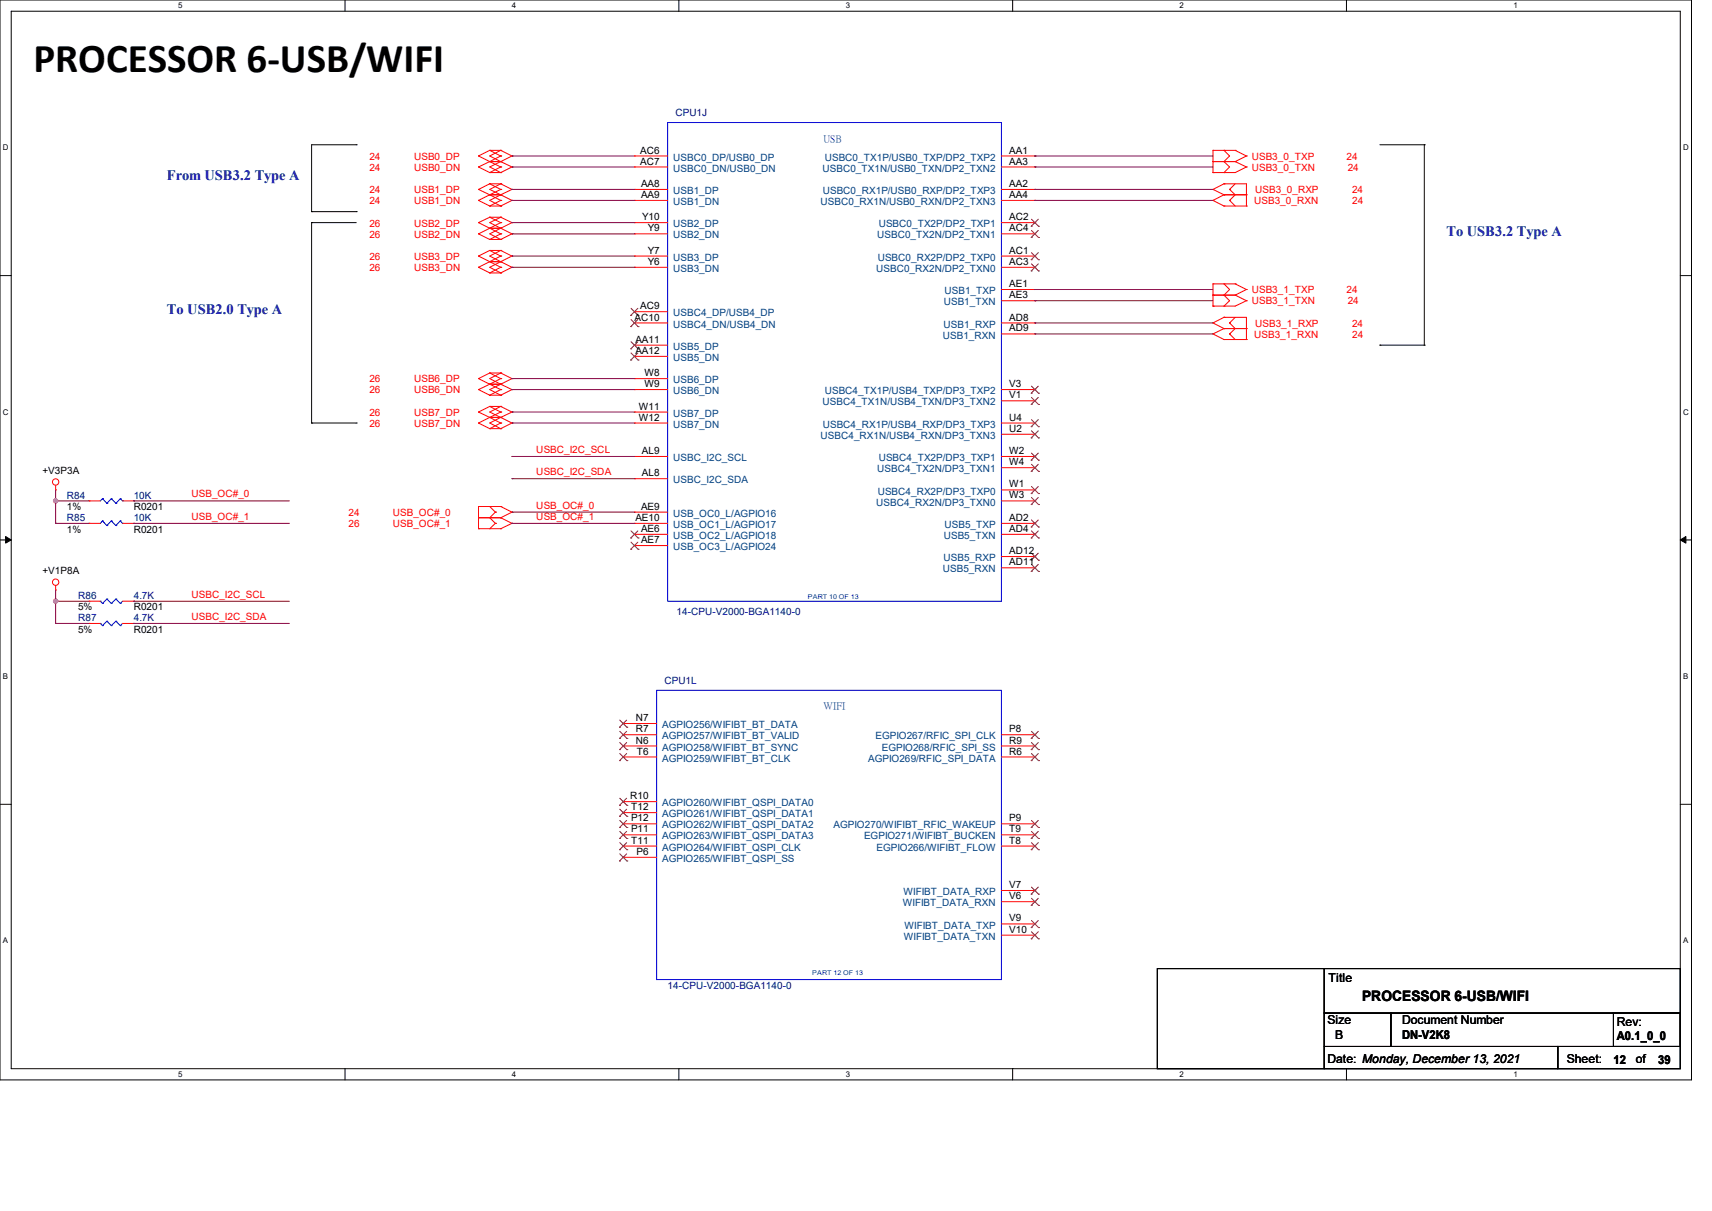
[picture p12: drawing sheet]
<svg xmlns="http://www.w3.org/2000/svg" width="297mm" height="210mm" viewBox="0 0 297 210" stroke-linecap="round" stroke-linejoin="round" font-family="sans-serif">
<defs><g id="words">
<text font-size="7.1" x="5.8" y="12.6">PROCESSOR 6-USB/WIFI</text>
<g font-size="2.5" fill="#000080">
<text x="29" y="31.2">From USB3.2 Type A</text>
<text x="251" y="40.9">To USB3.2 Type A</text>
<text x="29" y="54.4">To USB2.0 Type A</text>
</g>
<text font-size="2.5" x="236.3" y="173.6">PROCESSOR 6-USB/WIFI</text>
<g font-size="2.1">
<text x="230.5" y="170.3">Title</text>
<text x="230.3" y="177.6">Size</text>
<text x="243.2" y="177.6">Document Number</text>
<text x="280.5" y="178">Rev:</text>
<text x="230.3" y="184.4">Date: Monday, December 13, 2021</text>
<text x="231.6" y="180.1">B</text>
<text x="243.2" y="180.2">DN-V2K8</text>
<text x="271.8" y="184.4">Sheet:</text>
<text x="279.9" y="184.4">12</text>
<text x="280.5" y="180.4">A0.1_0_0</text>
<text x="283.8" y="184.4">of</text>
<text x="287.7" y="184.4">39</text>
</g>
<g font-size="1.7" fill="#000080">
<text x="117.2" y="20.2">CPU1J</text>
<text x="11.6" y="86.6">R84</text>
<text x="23.2" y="86.6">10K</text>
<text x="11.6" y="90.4">R85</text>
<text x="23.2" y="90.4">10K</text>
<text x="13.5" y="103.9">R86</text>
<text x="13.5" y="107.8">R87</text>
<text x="23.2" y="103.9">4.7K</text>
<text x="23.2" y="107.8">4.7K</text>
<text x="117.4" y="106.6">14-CPU-V2000-BGA1140-0</text>
<text x="115.3" y="118.6">CPU1L</text>
<text x="115.8" y="171.5">14-CPU-V2000-BGA1140-0</text>
</g>
<g font-size="1.7" fill="#f00">
<text x="64.1" y="27.7">24</text>
<text x="64.1" y="29.6">24</text>
<text x="71.8" y="27.7">USB0_DP</text>
<text x="71.8" y="29.6">USB0_DN</text>
<text x="217.2" y="27.7">USB3_0_TXP</text>
<text x="217.2" y="29.6">USB3_0_TXN</text>
<text x="233.6" y="27.7">24</text>
<text x="233.8" y="29.6">24</text>
<text x="64.1" y="33.5">24</text>
<text x="64.1" y="35.4">24</text>
<text x="71.8" y="33.5">USB1_DP</text>
<text x="71.8" y="35.4">USB1_DN</text>
<text x="217.6" y="35.4">USB3_0_RXN</text>
<text x="217.8" y="33.5">USB3_0_RXP</text>
<text x="234.6" y="35.4">24</text>
<text x="234.6" y="33.5">24</text>
<text x="64.1" y="39.3">26</text>
<text x="64.1" y="41.2">26</text>
<text x="71.8" y="39.3">USB2_DP</text>
<text x="71.8" y="41.2">USB2_DN</text>
<text x="64.1" y="45">26</text>
<text x="64.1" y="47">26</text>
<text x="71.8" y="45">USB3_DP</text>
<text x="71.8" y="47">USB3_DN</text>
<text x="217.2" y="50.8">USB3_1_TXP</text>
<text x="217.2" y="52.8">USB3_1_TXN</text>
<text x="233.6" y="50.8">24</text>
<text x="233.8" y="52.8">24</text>
<text x="217.6" y="58.6">USB3_1_RXN</text>
<text x="217.8" y="56.6">USB3_1_RXP</text>
<text x="234.6" y="58.6">24</text>
<text x="234.6" y="56.6">24</text>
<text x="64.1" y="66.3">26</text>
<text x="64.1" y="68.2">26</text>
<text x="71.8" y="66.3">USB6_DP</text>
<text x="71.8" y="68.2">USB6_DN</text>
<text x="64.1" y="72.1">26</text>
<text x="64.1" y="74">26</text>
<text x="71.8" y="72.1">USB7_DP</text>
<text x="71.8" y="74">USB7_DN</text>
<text x="93" y="78.6">USBC_I2C_SCL</text>
<text x="93" y="82.4">USBC_I2C_SDA</text>
<text x="33.2" y="86.3">USB_OC#_0</text>
<text x="60.5" y="89.4">24</text>
<text x="68.2" y="89.4">USB_OC#_0</text>
<text x="93" y="88.2">USB_OC#_0</text>
<text x="33.2" y="90.2">USB_OC#_1</text>
<text x="60.5" y="91.4">26</text>
<text x="68.2" y="91.4">USB_OC#_1</text>
<text x="93" y="90.2">USB_OC#_1</text>
<text x="33.2" y="103.7">USBC_I2C_SCL</text>
<text x="33.2" y="107.5">USBC_I2C_SDA</text>
</g>
<g font-size="1.7">
<text x="111.1" y="26.6">AC6</text>
<text x="111.1" y="28.5">AC7</text>
<text x="175.1" y="26.6">AA1</text>
<text x="175.1" y="28.5">AA3</text>
<text x="111.2" y="32.4">AA8</text>
<text x="111.2" y="34.3">AA9</text>
<text x="175.1" y="32.4">AA2</text>
<text x="175.1" y="34.3">AA4</text>
<text x="111.4" y="38.2">Y10</text>
<text x="112.4" y="40.1">Y9</text>
<text x="175.1" y="38.2">AC2</text>
<text x="175.1" y="40.1">AC4</text>
<text x="112.4" y="44">Y7</text>
<text x="112.4" y="45.9">Y6</text>
<text x="175.1" y="44">AC1</text>
<text x="175.1" y="45.9">AC3</text>
<text x="111.1" y="53.6">AC9</text>
<text x="175.1" y="49.8">AE1</text>
<text x="175.1" y="51.7">AE3</text>
<text x="110.1" y="55.6">AC10</text>
<text x="110.2" y="59.4">AA11</text>
<text x="175.1" y="55.6">AD8</text>
<text x="175.1" y="57.5">AD9</text>
<text x="110.2" y="61.4">AA12</text>
<text x="111.8" y="65.2">W8</text>
<text x="110.8" y="71">W11</text>
<text x="111.8" y="67.1">W9</text>
<text x="175.1" y="67.1">V3</text>
<text x="175.1" y="69.1">V1</text>
<text x="110.8" y="72.9">W12</text>
<text x="175.1" y="72.9">U4</text>
<text x="175.1" y="74.9">U2</text>
<text x="7.4" y="82.1">+V3P3A</text>
<text x="111.4" y="78.7">AL9</text>
<text x="111.4" y="82.6">AL8</text>
<text x="175.1" y="78.7">W2</text>
<text x="175.1" y="80.7">W4</text>
<text x="11.6" y="88.5">1%</text>
<text x="23.2" y="88.5">R0201</text>
<text x="111.2" y="88.4">AE9</text>
<text x="175.1" y="84.5">W1</text>
<text x="175.1" y="86.4">W3</text>
<text x="11.6" y="92.4">1%</text>
<text x="23.2" y="92.4">R0201</text>
<text x="110.2" y="90.3">AE10</text>
<text x="111.2" y="92.2">AE6</text>
<text x="111.2" y="94.2">AE7</text>
<text x="175.1" y="90.3">AD2</text>
<text x="175.1" y="92.2">AD4</text>
<text x="7.4" y="99.5">+V1P8A</text>
<text x="175.1" y="96.1">AD12</text>
<text x="175.1" y="98">AD11</text>
<text x="13.5" y="105.9">5%</text>
<text x="23.2" y="105.9">R0201</text>
<text x="13.5" y="109.7">5%</text>
<text x="23.2" y="109.7">R0201</text>
<text x="110.3" y="125">N7</text>
<text x="110.3" y="127">R7</text>
<text x="110.3" y="128.9">N6</text>
<text x="110.5" y="130.8">T6</text>
<text x="175.1" y="127">P8</text>
<text x="175.1" y="128.9">R9</text>
<text x="175.1" y="130.8">R6</text>
<text x="109.3" y="138.6">R10</text>
<text x="109.5" y="142.4">P12</text>
<text x="109.5" y="140.5">T12</text>
<text x="175.1" y="142.4">P9</text>
<text x="109.5" y="144.4">P11</text>
<text x="109.5" y="146.3">T11</text>
<text x="110.4" y="148.2">P6</text>
<text x="175.1" y="144.4">T9</text>
<text x="175.1" y="146.3">T8</text>
<text x="175.1" y="154">V7</text>
<text x="175.1" y="156">V6</text>
<text x="175.1" y="159.8">V9</text>
<text x="175.1" y="161.8">V10</text>
</g>
<g font-size="1.7" fill="#004080">
<text x="116.8" y="27.9">USBC0_DP/USB0_DP</text>
<text x="116.8" y="29.8">USBC0_DN/USB0_DN</text>
<text x="142.7" y="29.8">USBC0_TX1N/USB0_TXN/DP2_TXN2</text>
<text x="143.1" y="27.9">USBC0_TX1P/USB0_TXP/DP2_TXP2</text>
<text x="116.8" y="33.7">USB1_DP</text>
<text x="116.8" y="35.6">USB1_DN</text>
<text x="142.4" y="35.6">USBC0_RX1N/USB0_RXN/DP2_TXN3</text>
<text x="142.7" y="33.7">USBC0_RX1P/USB0_RXP/DP2_TXP3</text>
<text x="116.8" y="39.4">USB2_DP</text>
<text x="116.8" y="41.4">USB2_DN</text>
<text x="152.2" y="41.4">USBC0_TX2N/DP2_TXN1</text>
<text x="152.4" y="39.4">USBC0_TX2P/DP2_TXP1</text>
<text x="116.8" y="45.2">USB3_DP</text>
<text x="116.8" y="47.2">USB3_DN</text>
<text x="152" y="47.2">USBC0_RX2N/DP2_TXN0</text>
<text x="152.3" y="45.2">USBC0_RX2P/DP2_TXP0</text>
<text x="163.7" y="53">USB1_TXN</text>
<text x="163.9" y="51">USB1_TXP</text>
<text x="116.8" y="54.9">USBC4_DP/USB4_DP</text>
<text x="116.8" y="56.8">USBC4_DN/USB4_DN</text>
<text x="163.6" y="58.7">USB1_RXN</text>
<text x="163.7" y="56.8">USB1_RXP</text>
<text x="116.8" y="60.7">USB5_DP</text>
<text x="116.8" y="62.6">USB5_DN</text>
<text x="116.8" y="66.5">USB6_DP</text>
<text x="116.8" y="68.4">USB6_DN</text>
<text x="142.7" y="70.3">USBC4_TX1N/USB4_TXN/DP3_TXN2</text>
<text x="143.1" y="68.4">USBC4_TX1P/USB4_TXP/DP3_TXP2</text>
<text x="116.8" y="72.3">USB7_DP</text>
<text x="116.8" y="74.2">USB7_DN</text>
<text x="142.4" y="76.1">USBC4_RX1N/USB4_RXN/DP3_TXN3</text>
<text x="142.7" y="74.2">USBC4_RX1P/USB4_RXP/DP3_TXP3</text>
<text x="116.8" y="80">USBC_I2C_SCL</text>
<text x="116.8" y="83.8">USBC_I2C_SDA</text>
<text x="152.2" y="81.9">USBC4_TX2N/DP3_TXN1</text>
<text x="152.4" y="80">USBC4_TX2P/DP3_TXP1</text>
<text x="116.8" y="89.6">USB_OC0_L/AGPIO16</text>
<text x="152" y="87.7">USBC4_RX2N/DP3_TXN0</text>
<text x="152.3" y="85.8">USBC4_RX2P/DP3_TXP0</text>
<text x="116.8" y="91.6">USB_OC1_L/AGPIO17</text>
<text x="116.8" y="93.5">USB_OC2_L/AGPIO18</text>
<text x="116.8" y="95.4">USB_OC3_L/AGPIO24</text>
<text x="163.7" y="93.5">USB5_TXN</text>
<text x="163.9" y="91.6">USB5_TXP</text>
<text x="163.6" y="99.3">USB5_RXN</text>
<text x="163.7" y="97.3">USB5_RXP</text>
<text x="114.9" y="126.3">AGPIO256/WIFIBT_BT_DATA</text>
<text x="114.9" y="128.2">AGPIO257/WIFIBT_BT_VALID</text>
<text x="114.9" y="130.2">AGPIO258/WIFIBT_BT_SYNC</text>
<text x="151.9" y="128.2">EGPIO267/RFIC_SPI_CLK</text>
<text x="153" y="130.2">EGPIO268/RFIC_SPI_SS</text>
<text x="114.9" y="132.1">AGPIO259/WIFIBT_BT_CLK</text>
<text x="150.6" y="132.1">AGPIO269/RFIC_SPI_DATA</text>
<text x="114.9" y="139.8">AGPIO260/WIFIBT_QSPI_DATA0</text>
<text x="114.9" y="141.7">AGPIO261/WIFIBT_QSPI_DATA1</text>
<text x="114.9" y="143.7">AGPIO262/WIFIBT_QSPI_DATA2</text>
<text x="144.6" y="143.7">AGPIO270/WIFIBT_RFIC_WAKEUP</text>
<text x="114.9" y="145.6">AGPIO263/WIFIBT_QSPI_DATA3</text>
<text x="114.9" y="147.5">AGPIO264/WIFIBT_QSPI_CLK</text>
<text x="114.9" y="149.5">AGPIO265/WIFIBT_QSPI_SS</text>
<text x="149.9" y="145.6">EGPIO271/WIFIBT_BUCKEN</text>
<text x="152.1" y="147.5">EGPIO266/WIFIBT_FLOW</text>
<text x="156.8" y="155.2">WIFIBT_DATA_RXP</text>
<text x="156.6" y="157.2">WIFIBT_DATA_RXN</text>
<text x="156.9" y="161">WIFIBT_DATA_TXP</text>
<text x="156.8" y="163">WIFIBT_DATA_TXN</text>
</g>
<g font-size="1.7" fill="#00f">
<text x="142.9" y="24.6">USB</text>
<text x="142.9" y="123">WIFI</text>
</g>
<g font-size="1.4">
<text x="30.9" y="1.4">5</text>
<text x="88.8" y="1.4">4</text>
<text x="146.7" y="1.4">3</text>
<text x="204.6" y="1.4">2</text>
<text x="262.6" y="1.4">1</text>
<text x=".5" y="26.1">D</text>
<text x="292" y="26.1">D</text>
<text x=".5" y="71.9">C</text>
<text x="292" y="71.9">C</text>
<text x=".5" y="117.8">B</text>
<text x="292" y="117.8">B</text>
<text x=".5" y="163.6">A</text>
<text x="292" y="163.6">A</text>
<text x="30.9" y="186.8">5</text>
<text x="88.8" y="186.8">4</text>
<text x="146.7" y="186.8">3</text>
<text x="204.6" y="186.8">2</text>
<text x="262.6" y="186.8">1</text>
</g>
<g font-size="1.1" fill="#00f">
<text x="140.2" y="103.8">PART 10 OF 13</text>
<text x="140.9" y="169.1">PART 12 OF 13</text>
</g>
</g></defs>
<path d="M0 0h293.5v187.3h-293.5zM1.9 1.9h289.6v183.4h-289.6z" fill="none" stroke="#000" stroke-width=".17"/>
<g fill="#fff">
<path d="M30.9 .2h.8v1.5h-.8z"/>
<path d="M30.9 185.5h.8v1.6h-.8z"/>
</g>
<path d="M59.9 0v1.9M59.9 185.3v2" fill="none" stroke="#000" stroke-width=".17"/>
<g fill="#fff">
<path d="M88.8 .2h.8v1.5h-.8z"/>
<path d="M88.8 185.5h.8v1.6h-.8z"/>
</g>
<path d="M117.8 0v1.9M117.8 185.3v2" fill="none" stroke="#000" stroke-width=".17"/>
<g fill="#fff">
<path d="M146.7 .2h.8v1.5h-.8z"/>
<path d="M146.7 185.5h.8v1.6h-.8z"/>
</g>
<path d="M175.7 0v1.9M175.7 185.3v2" fill="none" stroke="#000" stroke-width=".17"/>
<g fill="#fff">
<path d="M204.6 .2h.8v1.5h-.8z"/>
<path d="M204.6 185.5h.8v1.6h-.8z"/>
</g>
<path d="M233.6 0v1.9M233.6 185.3v2" fill="none" stroke="#000" stroke-width=".17"/>
<g fill="#fff">
<path d="M262.6 .2h.7v1.5h-.7z"/>
<path d="M262.6 185.5h.7v1.6h-.7z"/>
<path d="M.5 24.8h1v1.6h-1z"/>
<path d="M292 24.8h1v1.6h-1z"/>
<path d="M.5 70.7h1v1.5h-1z"/>
<path d="M292 70.7h1v1.5h-1z"/>
</g>
<path d="M0 47.8h1.9M291.5 47.8h2" fill="none" stroke="#000" stroke-width=".17"/>
<g fill="#fff">
<path d="M.5 116.5h.9v1.6h-.9z"/>
<path d="M292 116.5h.9v1.6h-.9z"/>
</g>
<path d="M0 93.6h1.9M291.5 93.6h2" fill="none" stroke="#000" stroke-width=".17"/>
<path d="M1 93l.9 .6-.9 .6zM291.5 93.6l1-.6v1.2z" fill="#000" stroke="#000" stroke-width=".17"/>
<g fill="#fff">
<path d="M.5 162.4h.9v1.5h-.9z"/>
<path d="M292 162.4h.9v1.5h-.9z"/>
</g>
<g fill="none" stroke="#000" stroke-width=".17">
<path d="M54.1 36.7h.1M54.1 38.6h.1M54.1 38.6v34.8M54.1 38.6h7.7M54.1 36.7h7.7M61.8 25.1h.1M61.8 36.7h.1M61.8 25.1h-7.7v11.6M239.4 25.1h7.7M247.1 25.1h.1M247.1 25.1v34.8M239.4 59.9h.1"/>
<path d="M239.4 59.9h7.7M247.1 59.9h.1M54.1 73.4h.1M54.1 73.4h7.7M61.8 73.4h.1M0 139.5h1.9M291.5 139.5h2M200.8 168h28.9v17.3h-28.9zM229.7 175.7h11.6v5.8h-11.6zM229.7 168h61.8v7.7h-61.8zM241.3 175.7h50.2v5.8h-50.2zM279.9 175.7h11.6v5.8h-11.6z"/>
<path d="M229.7 181.5h40.6v3.8h-40.6zM270.3 181.5h21.2v3.8h-21.2z"/>
</g>
<g fill="none" stroke="#f00" stroke-width=".17">
<path d="M83 27.1h.1M83 29h.1M83 32.9h.1M83 34.8h.1M83 38.6h.1M83 27.1l2 .9M83 29l2 .9M83 32.9l2 .9M83 34.8l2 .9M83 38.6l2 1M85 26.1h.1M85 28h.1"/>
<path d="M85 29.9h.1M85 31.9h.1M85 33.8h.1M85 35.7h.1M85 37.7h.1M85 39.6h.1M85 26.1h1.9M85 26.1l-2 1M85 28h1.9M85 26.1l1.9 1M85 28l-2 1M85 29.9h1.9"/>
<path d="M85 28l1.9 1M85 31.9h1.9M85 31.9l-2 1M85 33.8h1.9M85 31.9l1.9 1M85 33.8l-2 1M85 35.7h1.9M85 33.8l1.9 1M85 37.7h1.9M85 37.7l-2 .9M85 39.6h1.9M85 37.7l1.9 .9"/>
<path d="M85 39.6l-2 1M85 39.6l1.9 1M86.9 28h.1M86.9 26.1h.1M86.9 27.1h.1M86.9 29.9h.1M86.9 29h.1M86.9 33.8h.1M86.9 31.9h.1M86.9 32.9h.1M86.9 35.7h.1M86.9 34.8h.1"/>
<path d="M86.9 39.6h.1M86.9 37.7h.1M86.9 38.6h.1M86.9 26.1l1.9 1M86.9 26.1l-1.9 1 1.9 .9M86.9 27.1l-1.9 .9M86.9 28l1.9 1M86.9 28l-1.9 1 1.9 .9M86.9 29l-1.9 .9M86.9 31.9l1.9 1M86.9 31.9l-1.9 1 1.9 .9M86.9 32.9l-1.9 .9"/>
<path d="M86.9 33.8l1.9 1M86.9 33.8l-1.9 1 1.9 .9M86.9 34.8l-1.9 .9M86.9 37.7l1.9 .9M86.9 37.7l-1.9 .9 1.9 1M86.9 38.6l-1.9 1M86.9 39.6l1.9 1M86.9 39.6l-1.9 1 1.9 .9M88.8 27.1h.1M88.8 29h.1M88.8 32.9h.1M88.8 34.8h.1"/>
<path d="M88.8 38.6h.1M88.8 27.1l-1.9 .9M88.8 29l-1.9 .9M88.8 32.9l-1.9 .9M88.8 34.8l-1.9 .9M88.8 38.6l-1.9 1M110.1 27.1h.1M110.1 29h.1M110.1 32.9h.1M110.1 34.8h.1M110.1 38.6h.1M110.1 27.1h5.7"/>
<path d="M110.1 29h5.7M110.1 32.9h5.7M110.1 34.8h5.7M110.1 38.6h5.7M173.7 27.1h5.8M173.7 29h5.8M173.7 32.9h5.8M173.7 34.8h5.8M173.7 38.6h5.8M179.5 27.1h.1M179.5 29h.1M179.5 32.9h.1"/>
<path d="M179.5 34.8h.1M179.5 38.6h.1M210.4 32.9h.1M210.4 34.8h.1M210.4 28h.1M210.4 26.1h.1M210.4 29.9h.1M210.4 26.1h3.9M210.4 28h3.9M210.4 32.9l1.9 .9M210.4 34.8l1.9 .9M210.4 26.1v3.8"/>
<path d="M212.3 31.9h.1M212.3 33.8h.1M212.3 35.7h.1M212.3 28h.1M212.3 26.1h.1M212.3 29.9h.1M212.3 31.9h3.9v3.8M212.3 33.8h3.9M212.3 35.7h3.9M212.3 31.9l-1.9 1M212.3 33.8l-1.9 1M212.3 26.1l1 1-1 .9"/>
<path d="M212.3 28l1 1-1 .9M213.3 32.9h.1M213.3 34.8h.1M213.3 32.9l1 .9-1 1M213.3 34.8l1 .9M214.3 26.1h.1M214.3 28h.1M214.3 31.9l-1 1M214.3 26.1l1.9 1M214.3 28l1.9 1M216.2 33.8h.1M216.2 35.7h.1"/>
<path d="M216.2 27.1h.1M216.2 29h.1M216.2 29l-1.9 .9h-3.9M216.2 27.1l-1.9 .9M83 40.6h.1M83 44.4h.1M83 46.4h.1M83 40.6l2 .9M83 44.4l2 1M83 46.4l2 .9M85 41.5h.1M85 43.4h.1"/>
<path d="M85 45.4h.1M85 47.3h.1M85 41.5h1.9M85 43.4h1.9M85 43.4l-2 1M85 45.4h1.9M85 43.4l1.9 1M85 45.4l-2 1M85 47.3h1.9M85 45.4l1.9 1M86.9 41.5h.1M86.9 40.6h.1"/>
<path d="M86.9 45.4h.1M86.9 43.4h.1M86.9 44.4h.1M86.9 47.3h.1M86.9 46.4h.1M86.9 40.6l-1.9 .9M86.9 43.4l1.9 1M86.9 43.4l-1.9 1 1.9 1M86.9 44.4l-1.9 1M86.9 45.4l1.9 1M86.9 45.4l-1.9 1 1.9 .9M86.9 46.4l-1.9 .9"/>
<path d="M88.8 40.6h.1M88.8 44.4h.1M88.8 46.4h.1M88.8 40.6l-1.9 .9M88.8 44.4l-1.9 1M88.8 46.4l-1.9 .9M110.1 40.6h.1M110.1 44.4h.1M110.1 46.4h.1M110.1 54.1h.1M110.1 56h.1M110.1 59.9h.1"/>
<path d="M110.1 40.6h5.7M110.1 44.4h5.7M110.1 46.4h5.7M110.1 54.1h5.7M110.1 56h5.7M110.1 59.9h5.7M173.7 40.6h5.8M173.7 44.4h5.8M173.7 46.4h5.8M173.7 56h5.8M173.7 50.2h5.8M173.7 52.2h5.8"/>
<path d="M173.7 57.9h5.8M179.5 40.6h.1M179.5 44.4h.1M179.5 46.4h.1M179.5 50.2h.1M179.5 52.2h.1M179.5 56h.1M179.5 57.9h.1M210.4 51.2h.1M210.4 49.2h.1M210.4 53.1h.1M210.4 56h.1"/>
<path d="M210.4 57.9h.1M210.4 49.2v3.9M210.4 51.2h3.9M210.4 49.2h3.9M210.4 56l1.9 1M210.4 57.9l1.9 1M212.3 51.2h.1M212.3 49.2h.1M212.3 53.1h.1M212.3 55h.1M212.3 57h.1M212.3 58.9h.1"/>
<path d="M212.3 55h3.9v3.9M212.3 49.2l1 1-1 1M212.3 51.2l1 1-1 .9M212.3 57h3.9M212.3 55l-1.9 1M212.3 58.9h3.9M212.3 57l-1.9 .9M213.3 56h.1M213.3 57.9h.1M213.3 56l1 1-1 .9M213.3 57.9l1 1M214.3 49.2h.1"/>
<path d="M214.3 51.2h.1M214.3 49.2l1.9 1M214.3 51.2l1.9 1M214.3 55l-1 1M216.2 50.2h.1M216.2 52.2h.1M216.2 57h.1M216.2 58.9h.1M216.2 50.2l-1.9 1M216.2 52.2l-1.9 .9h-3.9M83 65.7h.1M83 67.6h.1"/>
<path d="M83 71.5h.1M83 73.4h.1M83 65.7l2 .9M83 67.6l2 .9M83 71.5l2 .9M83 73.4l2 .9M85 64.7h.1M85 66.6h.1M85 68.5h.1M85 70.5h.1M85 72.4h.1M85 74.3h.1"/>
<path d="M85 64.7h1.9M85 64.7l-2 1M85 66.6h1.9M85 64.7l1.9 1M85 66.6l-2 1M85 68.5h1.9M85 66.6l1.9 1M85 70.5h1.9M85 70.5l-2 1M85 72.4h1.9M85 70.5l1.9 1M85 72.4l-2 1"/>
<path d="M85 74.3h1.9M85 72.4l1.9 1M86.9 66.6h.1M86.9 64.7h.1M86.9 65.7h.1M86.9 68.5h.1M86.9 67.6h.1M86.9 72.4h.1M86.9 70.5h.1M86.9 71.5h.1M86.9 74.3h.1M86.9 73.4h.1"/>
<path d="M86.9 64.7l1.9 1M86.9 64.7l-1.9 1 1.9 .9M86.9 65.7l-1.9 .9M86.9 66.6l1.9 1M86.9 66.6l-1.9 1 1.9 .9M86.9 67.6l-1.9 .9M86.9 70.5l1.9 1M86.9 70.5l-1.9 1 1.9 .9M86.9 71.5l-1.9 .9M86.9 72.4l1.9 1M86.9 72.4l-1.9 1 1.9 .9M86.9 73.4l-1.9 .9"/>
<path d="M88.8 65.7h.1M88.8 67.6h.1M88.8 71.5h.1M88.8 73.4h.1M88.8 65.7l-1.9 .9M88.8 67.6l-1.9 .9M88.8 71.5l-1.9 .9M88.8 73.4l-1.9 .9M110.1 61.8h.1M110.1 65.7h.1M110.1 67.6h.1M110.1 71.5h.1"/>
<path d="M110.1 73.4h.1M110.1 79.2h.1M110.1 61.8h5.7M110.1 65.7h5.7M110.1 67.6h5.7M110.1 71.5h5.7M110.1 73.4h5.7M110.1 79.2h5.7M173.7 67.6h5.8M173.7 73.4h5.8M173.7 79.2h5.8M173.7 69.5h5.8"/>
<path d="M173.7 75.3h5.8M179.5 67.6h.1M179.5 69.5h.1M179.5 73.4h.1M179.5 75.3h.1M179.5 79.2h.1M9.7 85h.1M9.7 84.2v.8M15.5 86.9h.1M15.5 90.8h.1M15.5 86.9h1.9M15.5 90.8h1.9"/>
<path d="M21.3 86.9h1.9M21.3 90.8h1.9M23.2 86.9h.1M23.2 90.8h.1M83 89.8h.1M83 91.7h.1M83 89.8h3.9M83 91.7h3.9M85 87.8l.9 1M85.9 88.8h.1M85.9 90.8h.1M85.9 88.8l-.9 1 .9 1"/>
<path d="M85.9 90.8l-.9 .9M86.9 87.8h.1M86.9 89.8h.1M86.9 91.7h.1M86.9 87.8h-3.9v3.9M86.9 87.8l1.9 1M86.9 89.8l1.9 1M88.8 88.8h.1M88.8 90.8h.1M88.8 88.8l-1.9 1M88.8 90.8l-1.9 .9M110.1 83h.1"/>
<path d="M110.1 88.8h.1M110.1 90.8h.1M110.1 92.7h.1M110.1 94.6h.1M110.1 90.8h5.7M110.1 83h5.7M110.1 88.8h5.7M110.1 92.7h5.7M110.1 94.6h5.7M173.7 86.9h5.8M173.7 90.8h5.8M173.7 92.7h5.8"/>
<path d="M173.7 81.1h5.8M173.7 85h5.8M173.7 96.5h5.8M173.7 98.5h5.8M179.5 81.1h.1M179.5 85h.1M179.5 86.9h.1M179.5 90.8h.1M179.5 92.7h.1M179.5 96.5h.1M179.5 98.5h.1M9.7 102.3h.1"/>
<path d="M9.7 101.6v.7M15.5 104.3h.1M15.5 108.1h.1M15.5 104.3h1.9M15.5 108.1h1.9M21.3 104.3h1.9M21.3 108.1h1.9M23.2 104.3h.1M23.2 108.1h.1M108.1 125.5h.1M108.1 127.4h.1M108.1 129.4h.1"/>
<path d="M108.1 131.3h.1M108.1 139h.1M108.1 125.5h5.8M108.1 127.4h5.8M108.1 129.4h5.8M108.1 131.3h5.8M108.1 139h5.8M173.7 127.4h5.8M173.7 129.4h5.8M173.7 131.3h5.8M179.5 127.4h.1M179.5 129.4h.1"/>
<path d="M179.5 131.3h.1M108.1 140.9h.1M108.1 142.9h.1M108.1 144.8h.1M108.1 146.7h.1M108.1 148.7h.1M108.1 140.9h5.8M108.1 142.9h5.8M108.1 144.8h5.8M108.1 146.7h5.8M108.1 148.7h5.8M173.7 142.9h5.8"/>
<path d="M173.7 144.8h5.8M173.7 146.7h5.8M173.7 154.4h5.8M173.7 156.4h5.8M179.5 142.9h.1M179.5 144.8h.1M179.5 146.7h.1M179.5 154.4h.1M179.5 156.4h.1M173.7 160.2h5.8M173.7 162.2h5.8M179.5 160.2h.1"/>
<path d="M179.5 162.2h.1"/>
<circle cx="9.7" cy="83.6" r=".55"/>
<circle cx="9.7" cy="101" r=".55"/>
</g>
<g fill="none" stroke="#00f" stroke-width=".17">
<path d="M115.8 21.3h57.9v83h-57.9zM17.8 86.5h.1M17.8 90.3h.1M17.8 86.5l-.4 .4M17.8 86.5l.7 .8M17.8 90.3l-.4 .5M17.8 90.3l.7 .8M18.5 87.3h.1M18.5 91.1h.1M19.3 86.5h.1M19.3 90.3h.1M19.3 86.5l-.8 .8"/>
<path d="M19.3 86.5l.8 .8M19.3 90.3l-.8 .8M19.3 90.3l.8 .8M20.1 87.3h.1M20.1 91.1h.1M20.9 86.5h.1M20.9 90.3h.1M20.9 86.5l-.8 .8M20.9 86.5l.4 .4M20.9 90.3l-.8 .8M20.9 90.3l.4 .5M21.3 86.9h.1"/>
<path d="M21.3 90.8h.1M17.4 104.3h.1M17.4 108.1h.1M17.4 104.3l.4 .3M17.4 108.1l.4 .4M17.8 104.6h.1M17.8 108.5h.1M18.5 103.9h.1M18.5 107.7h.1M18.5 103.9l-.7 .7M18.5 103.9l.8 .7M18.5 107.7l-.7 .8"/>
<path d="M18.5 107.7l.8 .8M19.3 104.6h.1M19.3 108.5h.1M20.1 103.9h.1M20.1 107.7h.1M20.1 103.9l.8 .7M20.1 103.9l-.8 .7M20.1 107.7l.8 .8M20.1 107.7l-.8 .8M20.9 104.6h.1M20.9 108.5h.1M21.3 104.3l-.4 .3"/>
<path d="M21.3 108.1l-.4 .4M113.9 119.7h59.8v50.2h-59.8z"/>
</g>
<g fill="none" stroke="#804000" stroke-width=".17">
<path d="M178.9 39.2h.1M178.9 38l1.3 1.2M178.9 40l1.3 1.2M180.1 38l-1.2 1.2M180.1 40l-1.2 1.2M180.2 39.2h.1M109.4 54.7h.1M109.4 56.6h.1M109.5 53.5l1.2 1.2M109.5 55.4l1.2 1.2M109.5 59.3l1.2 1.2M110.7 53.5l-1.3 1.2"/>
<path d="M110.7 55.4l-1.3 1.2M110.7 59.3l-1.3 1.2M110.7 54.7h.1M110.7 56.6h.1M178.9 41.2h.1M178.9 45h.1M178.9 47h.1M178.9 43.8l1.3 1.2M178.9 45.8l1.3 1.2M180.1 43.8l-1.2 1.2M180.1 45.8l-1.2 1.2M180.2 41.2h.1"/>
<path d="M180.2 45h.1M180.2 47h.1M109.4 60.5h.1M109.4 62.4h.1M109.5 61.2l1.2 1.2M110.7 61.2l-1.3 1.2M110.7 60.5h.1M110.7 62.4h.1M178.9 68.2h.1M178.9 70.1h.1M178.9 74h.1M178.9 75.9h.1"/>
<path d="M178.9 79.8h.1M178.9 67l1.3 1.2M178.9 68.9l1.3 1.2M178.9 72.8l1.3 1.2M178.9 74.7l1.3 1.2M178.9 78.6l1.3 1.2M180.1 67l-1.2 1.2M180.1 72.8l-1.2 1.2M180.1 74.7l-1.2 1.2M180.1 68.9l-1.2 1.2M180.1 78.6l-1.2 1.2M180.2 68.2h.1"/>
<path d="M180.2 70.1h.1M180.2 74h.1M180.2 75.9h.1M180.2 79.8h.1M109.4 93.3h.1M109.4 95.2h.1M109.5 92.1l1.2 1.2M109.5 94l1.2 1.2M110.7 92.1l-1.3 1.2M110.7 94l-1.3 1.2M110.7 93.3h.1M110.7 95.2h.1"/>
<path d="M178.9 81.7h.1M178.9 85.6h.1M178.9 87.5h.1M178.9 91.4h.1M178.9 93.3h.1M178.9 97.2h.1M178.9 99.1h.1M178.9 80.5l1.3 1.2M178.9 84.4l1.3 1.2M178.9 86.3l1.3 1.2M178.9 90.2l1.3 1.2M178.9 92.1l1.3 1.2"/>
<path d="M178.9 95.9l1.3 1.3M178.9 97.9l1.3 1.2M180.1 80.5l-1.2 1.2M180.1 84.4l-1.2 1.2M180.1 86.3l-1.2 1.2M180.1 90.2l-1.2 1.2M180.1 92.1l-1.2 1.2M180.1 95.9l-1.2 1.3M180.1 97.9l-1.2 1.2M180.2 81.7h.1M180.2 85.6h.1M180.2 87.5h.1"/>
<path d="M180.2 91.4h.1M180.2 93.3h.1M180.2 97.2h.1M180.2 99.1h.1M107.5 126.1h.1M107.5 128.1h.1M107.5 130h.1M107.5 131.9h.1M107.5 139.7h.1M107.5 124.9l1.3 1.2M107.5 126.8l1.3 1.3M107.5 128.8l1.3 1.2"/>
<path d="M107.5 130.7l1.3 1.2M107.5 138.4l1.3 1.3M108.7 124.9l-1.2 1.2M108.7 126.8l-1.2 1.3M108.7 128.8l-1.2 1.2M108.7 130.7l-1.2 1.2M108.7 138.4l-1.2 1.3M108.8 126.1h.1M108.8 128.1h.1M108.8 130h.1M108.8 131.9h.1M108.8 139.7h.1"/>
<path d="M178.9 128.1h.1M178.9 130h.1M178.9 131.9h.1M178.9 126.8l1.3 1.3M178.9 128.8l1.3 1.2M178.9 130.7l1.3 1.2M180.1 126.8l-1.2 1.3M180.1 128.8l-1.2 1.2M180.1 130.7l-1.2 1.2M180.2 128.1h.1M180.2 130h.1M180.2 131.9h.1"/>
<path d="M107.5 141.6h.1M107.5 143.5h.1M107.5 145.4h.1M107.5 147.4h.1M107.5 149.3h.1M107.5 140.3l1.3 1.3M107.5 142.3l1.3 1.2M107.5 144.2l1.3 1.2M107.5 146.1l1.3 1.3M107.5 148.1l1.3 1.2M108.7 140.3l-1.2 1.3M108.7 142.3l-1.2 1.2"/>
<path d="M108.7 144.2l-1.2 1.2M108.7 146.1l-1.2 1.3M108.7 148.1l-1.2 1.2M108.8 141.6h.1M108.8 143.5h.1M108.8 145.4h.1M108.8 147.4h.1M108.8 149.3h.1M178.9 143.5h.1M178.9 145.4h.1M178.9 147.4h.1M178.9 155.1h.1"/>
<path d="M178.9 157h.1M178.9 142.3l1.3 1.2M178.9 144.2l1.3 1.2M178.9 146.1l1.3 1.3M178.9 153.8l1.3 1.3M178.9 155.8l1.3 1.2M178.9 159.6l1.3 1.3M180.1 142.3l-1.2 1.2M180.1 144.2l-1.2 1.2M180.1 146.1l-1.2 1.3M180.1 153.8l-1.2 1.3M180.1 155.8l-1.2 1.2"/>
<path d="M180.1 159.6l-1.2 1.3M180.2 143.5h.1M180.2 145.4h.1M180.2 147.4h.1M180.2 155.1h.1M180.2 157h.1M178.9 160.9h.1M178.9 162.8h.1M178.9 161.6l1.3 1.2M180.1 161.6l-1.2 1.2M180.2 160.9h.1M180.2 162.8h.1"/>
</g>
<g fill="none" stroke="#800040" stroke-width=".17">
<path d="M88.8 27.1h.1M88.8 29h.1M88.8 32.9h.1M88.8 34.8h.1M88.8 38.6h.1M88.8 27.1h21.3M88.8 29h21.3M88.8 32.9h21.3M88.8 34.8h21.3M88.8 38.6h21.3M179.5 27.1h.1M179.5 29h.1"/>
<path d="M179.5 32.9h.1M179.5 34.8h.1M179.5 27.1h30.9M179.5 29h30.9M179.5 32.9h30.9M179.5 34.8h30.9M88.8 40.6h.1M88.8 44.4h.1M88.8 46.4h.1M88.8 40.6h21.3M88.8 44.4h21.3M88.8 46.4h21.3"/>
<path d="M179.5 50.2h.1M179.5 52.2h.1M179.5 56h.1M179.5 57.9h.1M179.5 50.2h30.9M179.5 52.2h30.9M179.5 56h30.9M179.5 57.9h30.9M88.8 79.2h.1M88.8 65.7h.1M88.8 67.6h.1M88.8 71.5h.1"/>
<path d="M88.8 73.4h.1M88.8 79.2h21.3M88.8 65.7h21.3M88.8 67.6h21.3M88.8 71.5h21.3M88.8 73.4h21.3M9.7 86.9h.1M9.7 90.8h.1M9.7 85v5.8M9.7 86.9h5.8M9.7 90.8h5.8M23.2 86.9h.1"/>
<path d="M23.2 90.8h.1M23.2 86.9h27M23.2 90.8h27M88.8 88.8h.1M88.8 83h.1M88.8 90.8h.1M88.8 88.8h21.3M88.8 83h21.3M88.8 90.8h21.3M9.7 104.3h.1M9.7 108.1h.1M9.7 102.3v5.8"/>
<path d="M9.7 104.3h5.8M9.7 108.1h5.8M23.2 104.3h.1M23.2 108.1h.1M23.2 104.3h27M23.2 108.1h27"/>
</g>
<g fill="#f0f" stroke="#f0f" stroke-width=".17">
<circle cx="9.7" cy="86.9" r=".37"/>
<circle cx="9.7" cy="104.2" r=".37"/>
</g>
<use href="#words"/>
</svg>
